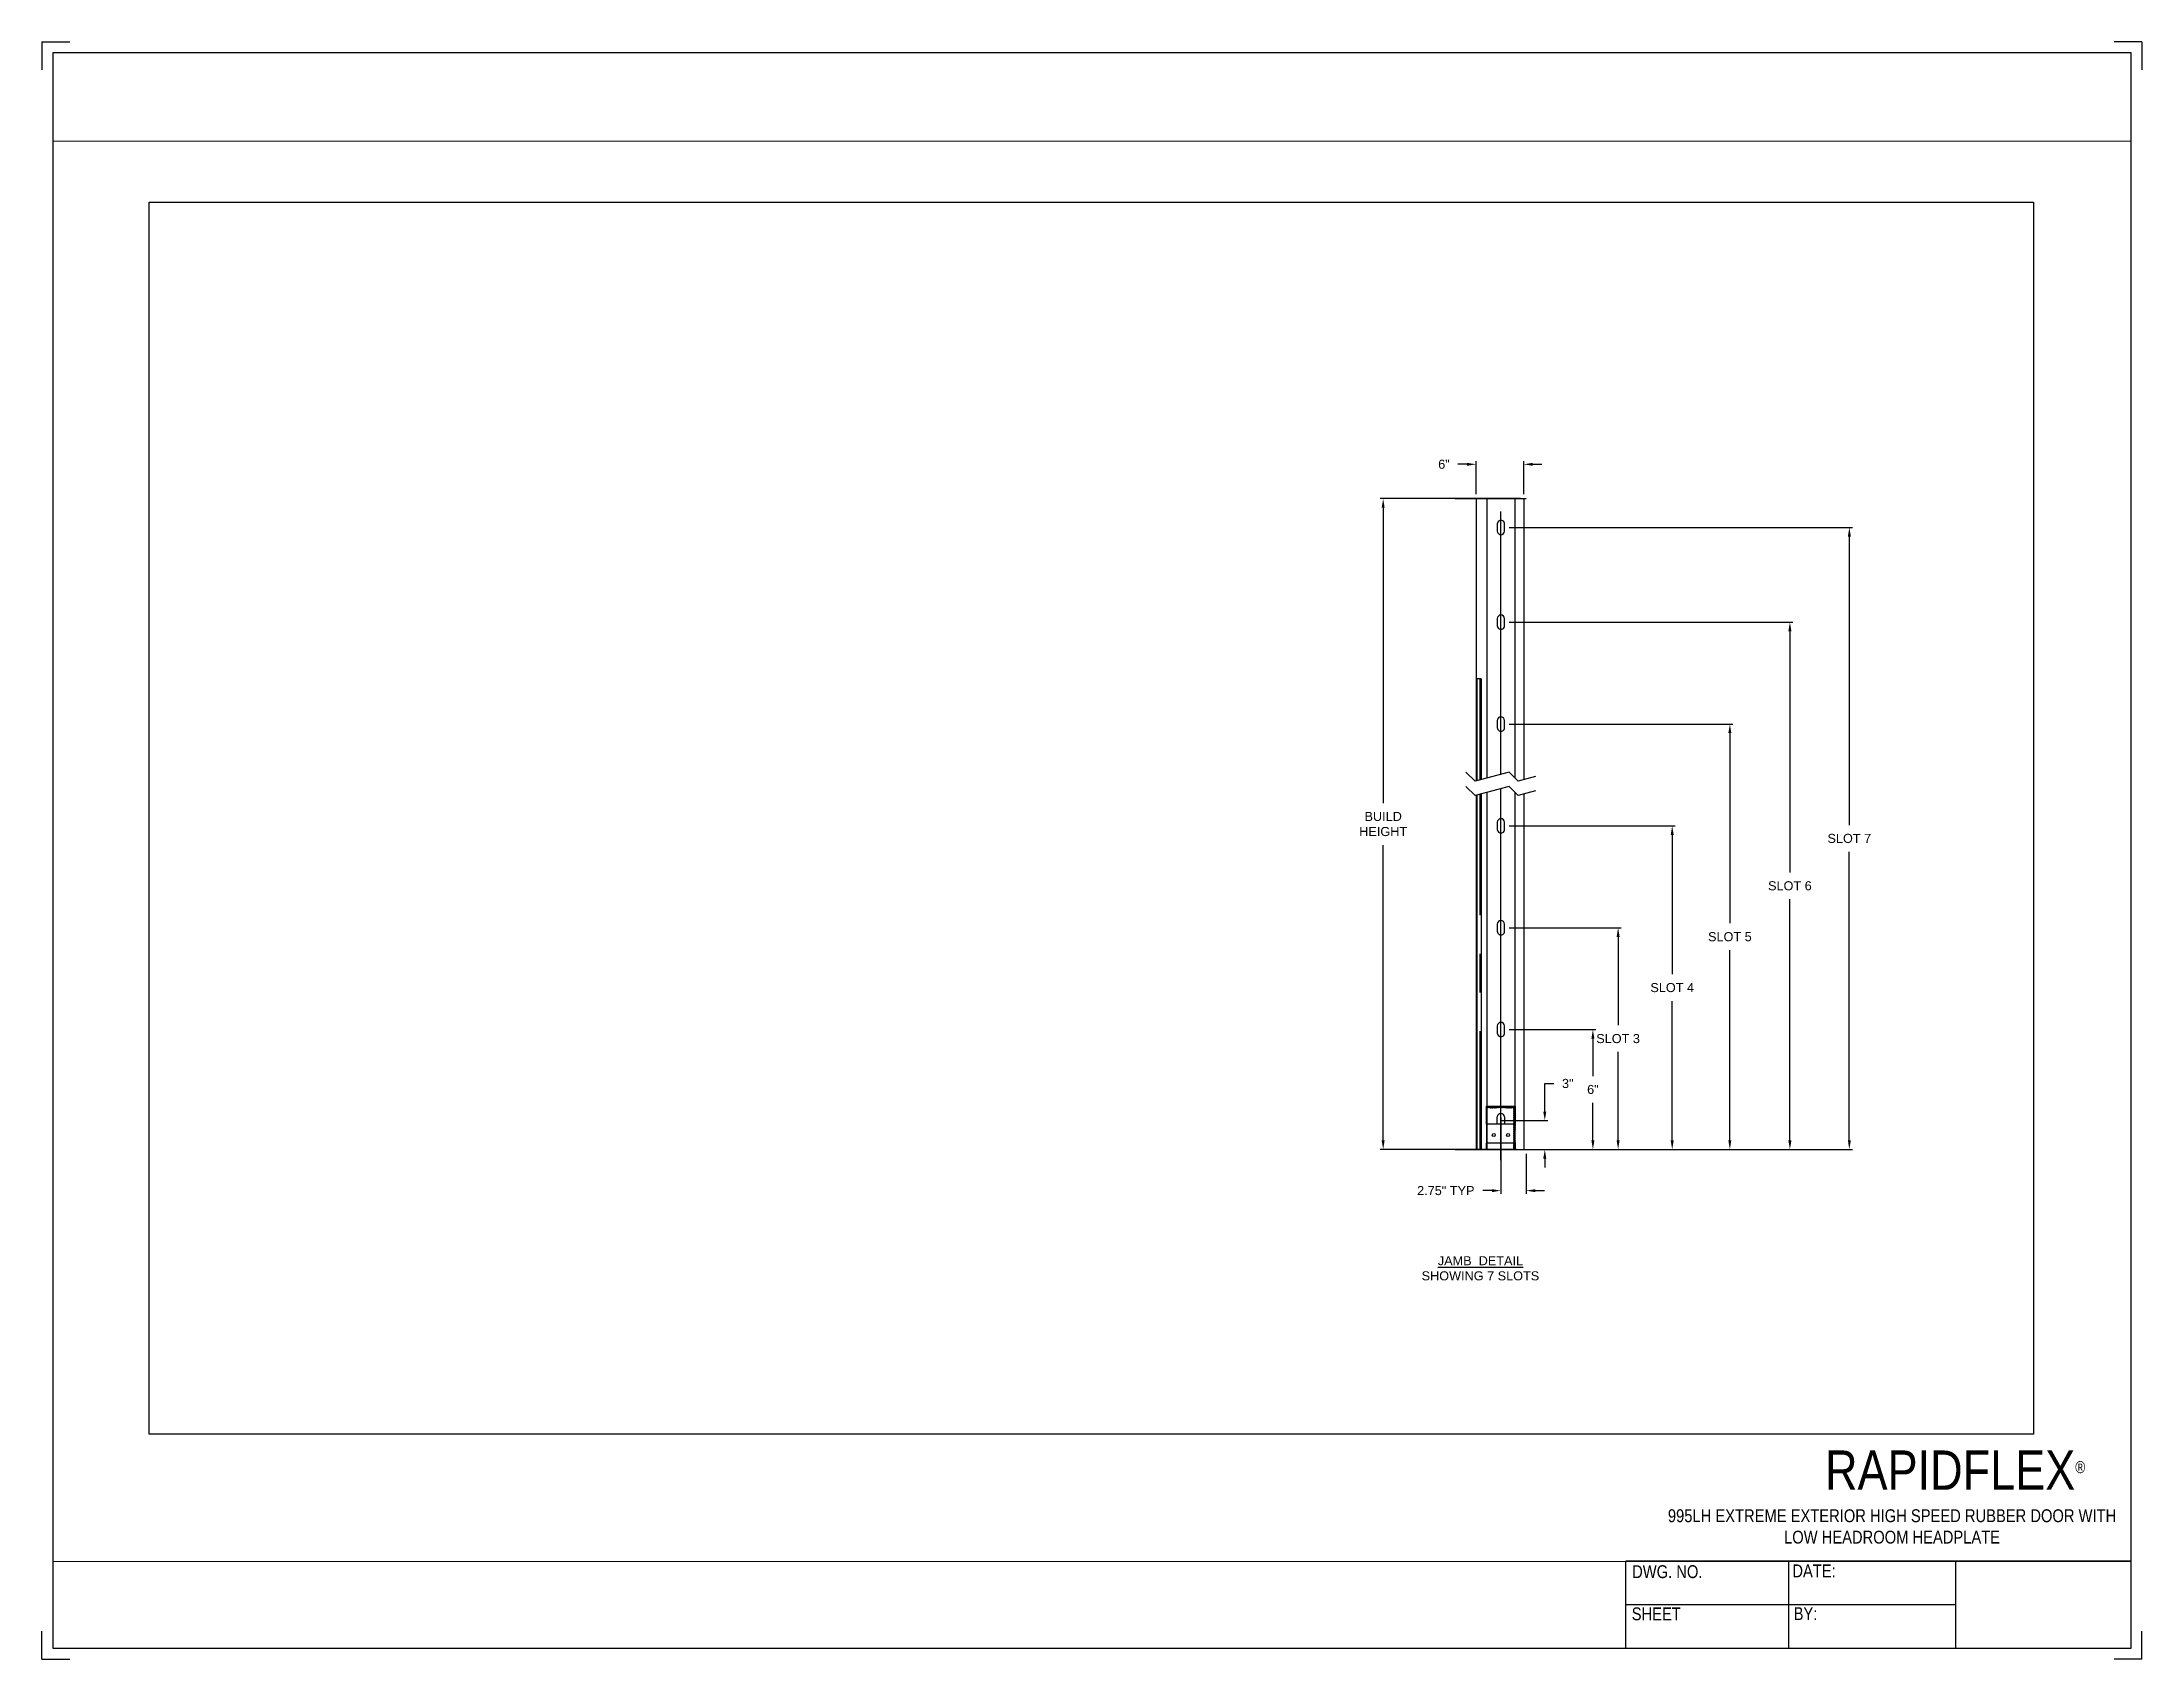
# Paper-space layout '995 JAMB BRACKET SCHEDULE' of a CAD drawing. Header units: inches. Extents: x 0.1 to 10.9, y 0.1 to 8.4.
# The model-space entities are those that its viewports show. They can reach past a viewport. Long polylines and large blocks are cut down to what shows.
import ezdxf

# ---------------------------------------------------------------- set-up
doc = ezdxf.new("R2010")
doc.units = ezdxf.units.IN
doc.header["$LTSCALE"] = 0.25
doc.header["$MEASUREMENT"] = 0
doc.linetypes.add('CENTER', pattern=[2, 1.25, -0.25, 0.25, -0.25])
doc.linetypes.add('HIDDEN', pattern=[0.375, 0.25, -0.125])
for name, color, linetype in [('ANNOTATIONS', 1, 'Continuous'), ('DETAILS', 4, 'Continuous'), ('TITLE BLOCK', 7, 'Continuous')]:
    doc.layers.add(name, color=color, linetype=linetype)
doc.styles.add('ARIAL', font='arial.ttf', dxfattribs={"height": 0.09375})
doc.styles.add('CADdetails-DIMENSIONS', font='ARIALN.TTF', dxfattribs={"height": 2.38})
doc.dimstyles.new('STANDARD$0', dxfattribs={"dimtxt": 0.09375, "dimasz": 0.09375, "dimexe": 0.03125, "dimexo": 0.046875, "dimgap": 0.09, "dimtad": 0, "dimtih": 1, "dimtoh": 1, "dimdec": 4, "dimzin": 0, "dimdsep": 46, "dimtxsty": 'ARIAL', "dimcen": 0.09, "dimadec": 0, "dimazin": 0, "dimtfac": 1, "dimtdec": 4, "dimtofl": 0, "dimtmove": 0, "dimatfit": 1, "dimfxl": 1, "dimtolj": 1, "dimtzin": 0, "dimarcsym": 0})

psp = doc.layouts.new('995 JAMB BRACKET SCHEDULE')

# ---------------------------------------------------------------- texts
at = {"layer": 'TITLE BLOCK', "style": 'CADdetails-DIMENSIONS'}
for s, insert, char_height, width, attachment_point in [('\\A1;RAPIDFLEX{\\H0.30337x;\\S® ^ ;}', (10.642, 1.147), 0.20312, 2.03069, 3), ('995LH EXTREME EXTERIOR HIGH SPEED RUBBER DOOR WITH LOW HEADROOM HEADPLATE', (9.624, 0.843), 0.06641, 2.45587, 2), ('DWG. NO.', (8.463, 0.554), 0.0664, 1.75949, 2), ('DATE:', (9.221, 0.558), 0.0664, 1.75949, 2), ('SHEET', (8.406, 0.336), 0.0664, 1.75949, 2), ('BY:', (9.177, 0.337), 0.0664, 1.75949, 2)]:
    psp.add_mtext(s, dxfattribs=dict(at, insert=insert, char_height=char_height, width=width, attachment_point=attachment_point))

msp = doc.modelspace()

# ---------------------------------------------------------------- texts
at = {"layer": 'ANNOTATIONS', "insert": (232.67091, 236.28745), "char_height": 0.09375, "width": 1.3823677, "attachment_point": 2, "style": 'ARIAL'}
msp.add_mtext('{\\LJAMB  DETAIL\\P\\lSHOWING 7 SLOTS}', dxfattribs=at)

# ---------------------------------------------------------------- blocks, each defined once
blk = doc.blocks.new('*D135')
at = {"layer": 'ANNOTATIONS', "color": 0, "lineweight": -2, "transparency": 16777216}
for p, q in [((232.532, 244.472), (232.438, 244.472)), ((232.625, 244.164), (232.625, 244.503)), ((233.118, 244.164), (233.118, 244.503)), ((233.212, 244.472), (233.305, 244.472))]:
    blk.add_line(p, q, dxfattribs=at)
at = {"layer": 'ANNOTATIONS', "color": 0, "transparency": 16777216}
for points in [[(232.532, 244.487), (232.532, 244.456), (232.625, 244.472)], [(233.212, 244.487), (233.212, 244.456), (233.118, 244.472)]]:
    blk.add_solid(points, dxfattribs=at)
at = {"layer": 'defpoints', "color": 0, "transparency": 16777216}
for p in [(232.625, 244.472), (232.625, 244.117), (233.118, 244.117)]:
    blk.add_point(p, dxfattribs=at)
at = {"layer": 'ANNOTATIONS', "color": 0, "transparency": 16777216, "insert": (232.294, 244.472), "char_height": 0.0938, "attachment_point": 5, "style": 'ARIAL'}
blk.add_mtext('\\A1;6"', dxfattribs=at)
blk = doc.blocks.new('*D136')
at = {"layer": 'ANNOTATIONS', "color": 0, "lineweight": -2, "transparency": 16777216}
for p, q in [((232.882, 237.716), (232.882, 236.933)), ((233.144, 237.344), (233.144, 236.933)), ((232.789, 236.965), (232.695, 236.965)), ((233.238, 236.965), (233.332, 236.965))]:
    blk.add_line(p, q, dxfattribs=at)
at = {"layer": 'ANNOTATIONS', "color": 0, "transparency": 16777216}
for points in [[(232.789, 236.98), (232.789, 236.949), (232.882, 236.965)], [(233.238, 236.98), (233.238, 236.949), (233.144, 236.965)]]:
    blk.add_solid(points, dxfattribs=at)
at = {"layer": 'defpoints', "color": 0, "transparency": 16777216}
for p in [(232.882, 237.763), (233.144, 237.391), (233.144, 236.965)]:
    blk.add_point(p, dxfattribs=at)
at = {"layer": 'ANNOTATIONS', "color": 0, "transparency": 16777216, "insert": (232.313, 236.965), "char_height": 0.09375, "attachment_point": 5, "style": 'ARIAL'}
blk.add_mtext('\\A1;2.75" TYP', dxfattribs=at)
blk = doc.blocks.new('*D133')
at = {"layer": 'ANNOTATIONS', "color": 0, "lineweight": -2, "transparency": 16777216}
for p, q in [((233.336, 237.782), (233.336, 238.072)), ((233.336, 238.072), (233.43, 238.072)), ((232.893, 237.689), (233.367, 237.689)), ((233.191, 237.391), (233.367, 237.391)), ((233.336, 237.297), (233.336, 237.203))]:
    blk.add_line(p, q, dxfattribs=at)
at = {"layer": 'ANNOTATIONS', "color": 0, "transparency": 16777216}
for points in [[(233.32, 237.782), (233.351, 237.782), (233.336, 237.689)], [(233.32, 237.297), (233.351, 237.297), (233.336, 237.391)]]:
    blk.add_solid(points, dxfattribs=at)
at = {"layer": 'defpoints', "color": 0, "transparency": 16777216}
for p in [(232.846, 237.689), (233.336, 237.689), (233.144, 237.391)]:
    blk.add_point(p, dxfattribs=at)
at = {"layer": 'ANNOTATIONS', "color": 0, "transparency": 16777216, "insert": (233.573, 238.072), "char_height": 0.0938, "attachment_point": 5, "style": 'ARIAL'}
blk.add_mtext('\\A1;3"', dxfattribs=at)
blk = doc.blocks.new('*D134')
at = {"layer": 'ANNOTATIONS', "color": 0, "lineweight": -2, "transparency": 16777216}
for p, q in [((233.086, 244.117), (231.634, 244.117)), ((231.666, 244.023), (231.666, 240.97)), ((231.666, 237.485), (231.666, 240.537)), ((233.043, 237.391), (231.634, 237.391))]:
    blk.add_line(p, q, dxfattribs=at)
at = {"layer": 'ANNOTATIONS', "color": 0, "transparency": 16777216}
for points in [[(231.65, 244.023), (231.681, 244.023), (231.666, 244.117)], [(231.65, 237.485), (231.681, 237.485), (231.666, 237.391)]]:
    blk.add_solid(points, dxfattribs=at)
at = {"layer": 'defpoints', "color": 0, "transparency": 16777216}
for p in [(231.666, 244.117), (233.133, 244.117), (233.09, 237.391)]:
    blk.add_point(p, dxfattribs=at)
at = {"layer": 'ANNOTATIONS', "color": 0, "transparency": 16777216, "insert": (231.666, 240.754), "char_height": 0.0938, "attachment_point": 5, "style": 'ARIAL'}
blk.add_mtext('\\A1;BUILD\\PHEIGHT', dxfattribs=at)
blk = doc.blocks.new('*D137')
at = {"layer": 'ANNOTATIONS', "color": 0, "lineweight": -2, "transparency": 16777216}
for p, q in [((232.966, 238.629), (233.864, 238.629)), ((233.833, 238.536), (233.833, 238.148)), ((233.833, 237.485), (233.833, 237.872)), ((232.966, 237.391), (233.864, 237.391))]:
    blk.add_line(p, q, dxfattribs=at)
at = {"layer": 'ANNOTATIONS', "color": 0, "transparency": 16777216}
for points in [[(233.817, 238.536), (233.848, 238.536), (233.833, 238.629)], [(233.817, 237.485), (233.848, 237.485), (233.833, 237.391)]]:
    blk.add_solid(points, dxfattribs=at)
at = {"layer": 'defpoints', "color": 0, "transparency": 16777216}
for p in [(232.92, 238.629), (233.833, 238.629), (232.92, 237.391)]:
    blk.add_point(p, dxfattribs=at)
at = {"layer": 'ANNOTATIONS', "color": 0, "transparency": 16777216, "insert": (233.833, 238.01), "char_height": 0.0938, "attachment_point": 5, "style": 'ARIAL'}
blk.add_mtext('\\A1;6"', dxfattribs=at)
blk = doc.blocks.new('*D138')
at = {"layer": 'ANNOTATIONS', "color": 0, "lineweight": -2, "transparency": 16777216}
for p, q in [((232.966, 239.682), (234.125, 239.682)), ((234.093, 239.588), (234.093, 238.675)), ((234.093, 237.485), (234.093, 238.398)), ((232.929, 237.391), (234.125, 237.391))]:
    blk.add_line(p, q, dxfattribs=at)
at = {"layer": 'ANNOTATIONS', "color": 0, "transparency": 16777216}
for points in [[(234.078, 239.588), (234.109, 239.588), (234.093, 239.682)], [(234.078, 237.485), (234.109, 237.485), (234.093, 237.391)]]:
    blk.add_solid(points, dxfattribs=at)
at = {"layer": 'defpoints', "color": 0, "transparency": 16777216}
for p in [(232.92, 239.682), (234.093, 239.682), (232.882, 237.391)]:
    blk.add_point(p, dxfattribs=at)
at = {"layer": 'ANNOTATIONS', "color": 0, "transparency": 16777216, "insert": (234.093, 238.536), "char_height": 0.0938, "attachment_point": 5, "style": 'ARIAL'}
blk.add_mtext('\\A1;SLOT 3', dxfattribs=at)
blk = doc.blocks.new('*D139')
at = {"layer": 'ANNOTATIONS', "color": 0, "lineweight": -2, "transparency": 16777216}
for p, q in [((232.966, 240.735), (234.683, 240.735)), ((234.652, 240.641), (234.652, 239.201)), ((234.652, 237.485), (234.652, 238.924)), ((232.929, 237.391), (234.683, 237.391))]:
    blk.add_line(p, q, dxfattribs=at)
at = {"layer": 'ANNOTATIONS', "color": 0, "transparency": 16777216}
for points in [[(234.636, 240.641), (234.668, 240.641), (234.652, 240.735)], [(234.636, 237.485), (234.668, 237.485), (234.652, 237.391)]]:
    blk.add_solid(points, dxfattribs=at)
at = {"layer": 'defpoints', "color": 0, "transparency": 16777216}
for p in [(232.92, 240.735), (234.652, 240.735), (232.882, 237.391)]:
    blk.add_point(p, dxfattribs=at)
at = {"layer": 'ANNOTATIONS', "color": 0, "transparency": 16777216, "insert": (234.652, 239.063), "char_height": 0.0938, "attachment_point": 5, "style": 'ARIAL'}
blk.add_mtext('\\A1;SLOT 4', dxfattribs=at)
blk = doc.blocks.new('*D140')
at = {"layer": 'ANNOTATIONS', "color": 0, "lineweight": -2, "transparency": 16777216}
for p, q in [((232.966, 241.787), (235.279, 241.787)), ((235.248, 241.694), (235.248, 239.728)), ((235.248, 237.485), (235.248, 239.451)), ((232.929, 237.391), (235.279, 237.391))]:
    blk.add_line(p, q, dxfattribs=at)
at = {"layer": 'ANNOTATIONS', "color": 0, "transparency": 16777216}
for points in [[(235.232, 241.694), (235.263, 241.694), (235.248, 241.787)], [(235.232, 237.485), (235.263, 237.485), (235.248, 237.391)]]:
    blk.add_solid(points, dxfattribs=at)
at = {"layer": 'defpoints', "color": 0, "transparency": 16777216}
for p in [(232.92, 241.787), (235.248, 241.787), (232.882, 237.391)]:
    blk.add_point(p, dxfattribs=at)
at = {"layer": 'ANNOTATIONS', "color": 0, "transparency": 16777216, "insert": (235.248, 239.589), "char_height": 0.0938, "attachment_point": 5, "style": 'ARIAL'}
blk.add_mtext('\\A1;SLOT 5', dxfattribs=at)
blk = doc.blocks.new('*D141')
at = {"layer": 'ANNOTATIONS', "color": 0, "lineweight": -2, "transparency": 16777216}
for p, q in [((232.966, 242.84), (235.899, 242.84)), ((235.868, 242.746), (235.868, 240.254)), ((235.868, 237.485), (235.868, 239.977)), ((232.929, 237.391), (235.899, 237.391))]:
    blk.add_line(p, q, dxfattribs=at)
at = {"layer": 'ANNOTATIONS', "color": 0, "transparency": 16777216}
for points in [[(235.852, 242.746), (235.884, 242.746), (235.868, 242.84)], [(235.852, 237.485), (235.884, 237.485), (235.868, 237.391)]]:
    blk.add_solid(points, dxfattribs=at)
at = {"layer": 'defpoints', "color": 0, "transparency": 16777216}
for p in [(232.92, 242.84), (235.868, 242.84), (232.882, 237.391)]:
    blk.add_point(p, dxfattribs=at)
at = {"layer": 'ANNOTATIONS', "color": 0, "transparency": 16777216, "insert": (235.868, 240.115), "char_height": 0.0938, "attachment_point": 5, "style": 'ARIAL'}
blk.add_mtext('\\A1;SLOT 6', dxfattribs=at)
blk = doc.blocks.new('*D142')
at = {"layer": 'ANNOTATIONS', "color": 0, "lineweight": -2, "transparency": 16777216}
for p, q in [((232.966, 243.819), (236.514, 243.819)), ((236.482, 243.725), (236.482, 240.743)), ((236.482, 237.485), (236.482, 240.466)), ((232.929, 237.391), (236.514, 237.391))]:
    blk.add_line(p, q, dxfattribs=at)
at = {"layer": 'ANNOTATIONS', "color": 0, "transparency": 16777216}
for points in [[(236.467, 243.725), (236.498, 243.725), (236.482, 243.819)], [(236.467, 237.485), (236.498, 237.485), (236.482, 237.391)]]:
    blk.add_solid(points, dxfattribs=at)
at = {"layer": 'defpoints', "color": 0, "transparency": 16777216}
for p in [(232.92, 243.819), (236.482, 243.819), (232.882, 237.391)]:
    blk.add_point(p, dxfattribs=at)
at = {"layer": 'ANNOTATIONS', "color": 0, "transparency": 16777216, "insert": (236.482, 240.605), "char_height": 0.0938, "attachment_point": 5, "style": 'ARIAL'}
blk.add_mtext('\\A1;SLOT 7', dxfattribs=at)

# ---------------------------------------------------------------- dimensions: what is measured, and where the dimension line sits
at = {"layer": 'ANNOTATIONS'}
for base, p1, p2, text, picture, middle in [((232.62528, 244.47175), (233.11788, 244.11685), (232.62528, 244.11685), '6"', '*D135', (232.29365, 244.47175)), ((233.14406, 236.96474), (232.88232, 237.76317), (233.14406, 237.39089), '2.75" TYP', '*D136', (232.31334, 236.96474))]:
    dim = msp.add_linear_dim(base=base, p1=p1, p2=p2, text=text, dimstyle='STANDARD$0', dxfattribs=at)
    dim.commit()
    dim.dimension.update_dxf_attribs({"geometry": picture, "text_midpoint": middle, "dimtype": 160})
for base, p1, p2, text, picture, middle in [((231.66566, 244.11685), (233.09004, 237.39089), (233.13263, 244.11685), 'BUILD\\PHEIGHT', '*D134', (231.66566, 240.75387)), ((236.48226, 243.81902), (232.88232, 237.39089), (232.91955, 243.81902), 'SLOT 7', '*D142', (236.48226, 240.60496)), ((235.868, 242.83993), (232.88232, 237.39089), (232.91955, 242.83993), 'SLOT 6', '*D141', (235.868, 240.11541)), ((235.24753, 241.78732), (232.88232, 237.39089), (232.91955, 241.78732), 'SLOT 5', '*D140', (235.24753, 239.5891)), ((234.65189, 240.73471), (232.88232, 237.39089), (232.91955, 240.73471), 'SLOT 4', '*D139', (234.65189, 239.0628)), ((234.09347, 239.68209), (232.88232, 237.39089), (232.91955, 239.68209), 'SLOT 3', '*D138', (234.09347, 238.53649)), ((233.83287, 238.62948), (232.91955, 237.39089), (232.91955, 238.62948), '6"', '*D137', (233.83287, 238.01019)), ((233.33583, 237.68871), (233.14406, 237.39089), (232.84624, 237.68871), '3"', '*D133', (233.57342, 238.07248))]:
    dim = msp.add_linear_dim(base=base, p1=p1, p2=p2, angle=90, text=text, dimstyle='STANDARD$0', dxfattribs=at)
    dim.commit()
    dim.dimension.update_dxf_attribs({"geometry": picture, "text_midpoint": middle, "dimtype": 160})

# ---------------------------------------------------------------- linework, layer by layer
at = {"linetype": 'Continuous'}
for centre in [(232.80786, 237.5398), (232.95677, 237.5398)]:
    msp.add_circle(centre, 0.01497, dxfattribs=at)
for centre, start, end in [((232.88232, 243.85625), 359.999224, 180.000776), ((232.88232, 243.78179), 180.001376, 359.998624), ((232.88232, 242.87715), 0.0003, 179.9997), ((232.88232, 242.8027), 179.999224, 0.000776), ((232.88232, 241.82454), 0.0003, 179.9997), ((232.88232, 241.75009), 179.999224, 0.000776), ((232.88232, 240.77193), 0.0003, 179.9997), ((232.88232, 240.69748), 179.999224, 0.000776), ((232.88232, 239.71932), 0.0003, 179.9997), ((232.88232, 239.64487), 179.999224, 0.000776), ((232.88232, 238.66671), 0.0003, 179.9997), ((232.88232, 238.59226), 179.999224, 0.000776), ((232.88232, 237.72594), 0.001376, 179.998624)]:
    msp.add_arc(centre, 0.03723, start, end, dxfattribs=at)
at = {"layer": 'defpoints'}
msp.add_lwpolyline([(238.38533, 234.44685), (218.91545, 234.44685), (218.91545, 247.18196), (238.38533, 247.18196)], close=True, dxfattribs=at)
at = {"layer": 'DETAILS'}
for p, q in [((232.41114, 244.11685), (233.14406, 244.11685)), ((232.62528, 244.11685), (232.62528, 241.20052)), ((232.73835, 244.11685), (232.73835, 241.23057)), ((233.02629, 244.11685), (233.02629, 241.23326)), ((233.11788, 244.11685), (233.11788, 241.21271)), ((232.67728, 242.25545), (232.62528, 242.25545)), ((232.63485, 242.25545), (232.63485, 241.20306)), ((232.67728, 242.25545), (232.67728, 241.21434)), ((232.62528, 241.05161), (232.62528, 237.39089)), ((232.63485, 241.05415), (232.63485, 237.39089)), ((232.67728, 241.06542), (232.67728, 237.39089)), ((232.73835, 241.08166), (232.73835, 237.39089)), ((233.02629, 241.08435), (233.02629, 237.39089)), ((233.11788, 241.0638), (233.11788, 237.39089)), ((232.41114, 237.39089), (233.14406, 237.39089))]:
    msp.add_line(p, q, dxfattribs=at)
at = {"layer": 'DETAILS', "linetype": 'CENTER', "ltscale": 10}
for p, q in [((232.88232, 241.26883), (232.88232, 243.98519)), ((232.88232, 237.27965), (232.88232, 241.11992))]:
    msp.add_line(p, q, dxfattribs=at)
at = {"layer": 'DETAILS', "linetype": 'Continuous'}
for p, q in [((232.84509, 243.85625), (232.84509, 243.78179)), ((232.91955, 243.78179), (232.91955, 243.85625)), ((232.84509, 242.87715), (232.84509, 242.8027)), ((232.91955, 242.8027), (232.91955, 242.87715)), ((232.84509, 241.82454), (232.84509, 241.75009)), ((232.91955, 241.75009), (232.91955, 241.82454)), ((232.84509, 240.77193), (232.84509, 240.69748)), ((232.91955, 240.69748), (232.91955, 240.77193)), ((232.84509, 239.71932), (232.84509, 239.64487)), ((232.91955, 239.64487), (232.91955, 239.71932)), ((232.84509, 238.66671), (232.84509, 238.59226)), ((232.91955, 238.59226), (232.91955, 238.66671)), ((232.73341, 237.83763), (233.03123, 237.83763)), ((232.73341, 237.65149), (232.73341, 237.83763)), ((232.73341, 237.83763), (232.75202, 237.81901)), ((232.74044, 237.83763), (232.75906, 237.81901)), ((232.74748, 237.83763), (232.76609, 237.81901)), ((232.75451, 237.83763), (232.77313, 237.81901)), ((232.76155, 237.83763), (232.78016, 237.81901)), ((232.76858, 237.83763), (232.7872, 237.81901)), ((232.77562, 237.83763), (232.79423, 237.81901)), ((232.78265, 237.83763), (232.80127, 237.81901)), ((232.78969, 237.83763), (232.8083, 237.81901)), ((232.79672, 237.83763), (232.81534, 237.81901)), ((232.80376, 237.83763), (232.82237, 237.81901)), ((232.81079, 237.83763), (232.82941, 237.81901)), ((232.81783, 237.83763), (232.83644, 237.81901)), ((232.82487, 237.83763), (232.84348, 237.81901)), ((232.8319, 237.83763), (232.85051, 237.81901)), ((232.83894, 237.83763), (232.85755, 237.81901)), ((232.84597, 237.83763), (232.86458, 237.81901)), ((232.85301, 237.83763), (232.87162, 237.81901)), ((232.86004, 237.83763), (232.87866, 237.81901)), ((232.86708, 237.83763), (232.88569, 237.81901)), ((232.87411, 237.83763), (232.89273, 237.81901)), ((232.88115, 237.83763), (232.89976, 237.81901)), ((232.88818, 237.83763), (232.9068, 237.81901)), ((232.89522, 237.83763), (232.91383, 237.81901)), ((232.90225, 237.83763), (232.92087, 237.81901)), ((232.90929, 237.83763), (232.9279, 237.81901)), ((232.91632, 237.83763), (232.93494, 237.81901)), ((232.92336, 237.83763), (232.94197, 237.81901)), ((232.93039, 237.83763), (232.94901, 237.81901)), ((232.93743, 237.83763), (232.95604, 237.81901)), ((232.94446, 237.83763), (232.96308, 237.81901)), ((232.9515, 237.83763), (232.97011, 237.81901)), ((232.95853, 237.83763), (232.97715, 237.81901)), ((232.96557, 237.83763), (232.98418, 237.81901)), ((232.9726, 237.83763), (232.99122, 237.81901)), ((232.97964, 237.83763), (232.99825, 237.81901)), ((232.98667, 237.83763), (233.00529, 237.81901)), ((232.99371, 237.83763), (233.01232, 237.81901)), ((233.00075, 237.83763), (233.01936, 237.81901)), ((233.00778, 237.83763), (233.02639, 237.81901)), ((233.03123, 237.83763), (233.01262, 237.81901)), ((233.03123, 237.83059), (233.01262, 237.81198)), ((233.03123, 237.82356), (233.01262, 237.80494)), ((233.03123, 237.81652), (233.01262, 237.79791)), ((233.03123, 237.80948), (233.01262, 237.79087)), ((233.03123, 237.80245), (233.01262, 237.78384)), ((233.03123, 237.79541), (233.01262, 237.7768)), ((233.01482, 237.83763), (233.03123, 237.82121)), ((233.02185, 237.83763), (233.03123, 237.82825)), ((233.02889, 237.83763), (233.03123, 237.83528)), ((233.03123, 237.83763), (233.03123, 237.65149)), ((233.03123, 237.83763), (233.03123, 237.83763)), ((232.73341, 237.65149), (232.73341, 237.45604)), ((233.03123, 237.65149), (232.73341, 237.65149)), ((232.84509, 237.65149), (232.84509, 237.72594)), ((232.91955, 237.72594), (232.91955, 237.65149)), ((233.03123, 237.78838), (233.01262, 237.76977)), ((233.03123, 237.78134), (233.01262, 237.76273)), ((233.03123, 237.77431), (233.01262, 237.75569)), ((233.03123, 237.76727), (233.01262, 237.74866)), ((233.03123, 237.76024), (233.01262, 237.74162)), ((233.03123, 237.7532), (233.01262, 237.73459)), ((233.03123, 237.74617), (233.01262, 237.72755)), ((233.03123, 237.73913), (233.01262, 237.72052)), ((233.03123, 237.7321), (233.01262, 237.71348)), ((233.03123, 237.72506), (233.01262, 237.70645)), ((233.03123, 237.71803), (233.01262, 237.69941)), ((233.03123, 237.71099), (233.01262, 237.69238)), ((233.03123, 237.70396), (233.01262, 237.68534)), ((233.03123, 237.69692), (233.01262, 237.67831)), ((233.03123, 237.68989), (233.01262, 237.67127)), ((233.03123, 237.68285), (233.01262, 237.66424)), ((233.03123, 237.67582), (233.01262, 237.6572)), ((233.03123, 237.66878), (233.01262, 237.65017)), ((233.03123, 237.66175), (233.01262, 237.64313)), ((233.03123, 237.65471), (233.01262, 237.6361)), ((233.03123, 237.65149), (233.01262, 237.63287)), ((233.03123, 237.64445), (233.01262, 237.62584)), ((233.03123, 237.63742), (233.01262, 237.6188)), ((233.03123, 237.63038), (233.01262, 237.61177)), ((233.03123, 237.62335), (233.01262, 237.60473)), ((233.03123, 237.61631), (233.01262, 237.5977)), ((233.03123, 237.60927), (233.01262, 237.59066)), ((233.03123, 237.60224), (233.01262, 237.58363)), ((233.03123, 237.5952), (233.01262, 237.57659)), ((233.03123, 237.58817), (233.01262, 237.56956)), ((233.03123, 237.58113), (233.01262, 237.56252)), ((233.03123, 237.5741), (233.01262, 237.55548)), ((233.03123, 237.45604), (233.03123, 237.65149)), ((233.03123, 237.45604), (232.73341, 237.45604)), ((232.73341, 237.39089), (232.73341, 237.45604)), ((233.03123, 237.39089), (232.73341, 237.39089)), ((233.03123, 237.56706), (233.01262, 237.54845)), ((233.03123, 237.56003), (233.01262, 237.54141)), ((233.03123, 237.55299), (233.01262, 237.53438)), ((233.03123, 237.54596), (233.01262, 237.52734)), ((233.03123, 237.53892), (233.01262, 237.52031)), ((233.03123, 237.53189), (233.01262, 237.51327)), ((233.03123, 237.52485), (233.01262, 237.50624)), ((233.03123, 237.51782), (233.01262, 237.4992)), ((233.03123, 237.51078), (233.01262, 237.49217)), ((233.03123, 237.50375), (233.01262, 237.48513)), ((233.03123, 237.49671), (233.01262, 237.4781)), ((233.03123, 237.48968), (233.01262, 237.47106)), ((233.03123, 237.48264), (233.01262, 237.46403)), ((233.03123, 237.47561), (233.01262, 237.45699)), ((233.03123, 237.46857), (233.01262, 237.44996)), ((233.03123, 237.46154), (233.01262, 237.44292)), ((233.03123, 237.4545), (233.01262, 237.43589)), ((233.03123, 237.45069), (233.01262, 237.43208)), ((233.03123, 237.44747), (233.01262, 237.42885)), ((233.03123, 237.44365), (233.01262, 237.42504)), ((233.03123, 237.44043), (233.01262, 237.42182)), ((233.03123, 237.43662), (233.01262, 237.41801)), ((233.03123, 237.43339), (233.01262, 237.41478)), ((233.03123, 237.42958), (233.01262, 237.41097)), ((233.03123, 237.42636), (233.01262, 237.40775)), ((233.03123, 237.42255), (233.01262, 237.40394)), ((233.03123, 237.41932), (233.01262, 237.40071)), ((233.03123, 237.41551), (233.01262, 237.3969)), ((233.03123, 237.41229), (233.01262, 237.39368)), ((233.03123, 237.40848), (233.01364, 237.39089)), ((233.03123, 237.40525), (233.01687, 237.39089)), ((233.03123, 237.40144), (233.02068, 237.39089)), ((233.03123, 237.39822), (233.0239, 237.39089)), ((233.03123, 237.39441), (233.02771, 237.39089)), ((233.03123, 237.39118), (233.03094, 237.39089)), ((233.03123, 237.45604), (233.03123, 237.39089)), ((233.03123, 237.39089), (233.03123, 237.39089)), ((233.03123, 237.39089), (233.03123, 237.39089))]:
    msp.add_line(p, q, dxfattribs=at)
at = {"layer": 'DETAILS', "linetype": 'CENTER'}
for p, q in [((232.66419, 242.25545), (232.66419, 241.21086)), ((232.66419, 241.06195), (232.66419, 237.39089))]:
    msp.add_line(p, q, dxfattribs=at)
at = {"layer": 'DETAILS', "linetype": 'HIDDEN'}
for p, q in [((232.61502, 241.19779), (232.52122, 241.29159)), ((232.96796, 241.29159), (232.61502, 241.19779)), ((233.06176, 241.19779), (232.96796, 241.29159)), ((232.61502, 241.04888), (232.52122, 241.14268)), ((232.96796, 241.14268), (232.61502, 241.04888)), ((233.06176, 241.04888), (232.96796, 241.14268)), ((233.23823, 241.24469), (233.06176, 241.19779)), ((233.23823, 241.09578), (233.06176, 241.04888))]:
    msp.add_line(p, q, dxfattribs=at)

msp.set_redraw_order([(e.dxf.handle, doc.entitydb.next_handle()) for e in msp.query("TEXT MTEXT ATTDEF DIMENSION ARC_DIMENSION")])  # texts and dimensions are drawn at this point

# ---------------------------------------------------------------- linework, layer by layer
at = {"layer": 'defpoints'}
for p, q in [((0.067, 8.426), (0.067, 8.281)), ((0.067, 8.426), (0.211, 8.426)), ((10.915, 8.426), (10.771, 8.426)), ((10.915, 8.426), (10.915, 8.281)), ((0.067, 0.069), (0.067, 0.214)), ((10.915, 0.069), (10.915, 0.214)), ((0.067, 0.069), (0.211, 0.069)), ((10.915, 0.069), (10.771, 0.069))]:
    psp.add_line(p, q, dxfattribs=at)
at = {"layer": 'TITLE BLOCK'}
for p, q in [((10.859, 8.37), (0.123, 8.37)), ((0.123, 8.37), (0.123, 0.125)), ((10.859, 0.125), (10.859, 8.37)), ((10.859, 0.575), (8.249, 0.575)), ((8.249, 0.125), (8.249, 0.575)), ((9.091, 0.125), (9.091, 0.575)), ((9.953, 0.125), (9.953, 0.575)), ((9.953, 0.35), (8.249, 0.35)), ((0.123, 0.125), (10.859, 0.125))]:
    psp.add_line(p, q, dxfattribs=at)

psp.set_redraw_order([(e.dxf.handle, doc.entitydb.next_handle()) for e in psp.query("TEXT MTEXT ATTDEF DIMENSION ARC_DIMENSION")])  # texts and dimensions are drawn at this point

# ---------------------------------------------------------------- viewports
at = {"layer": 'defpoints'}
psp.add_viewport(center=(5.491, 4.243), size=(10.736, 7.33881), view_center_point=(228.65749, 240.4713), view_height=14.6776115, dxfattribs=at)

doc.saveas('drawing.dxf')
